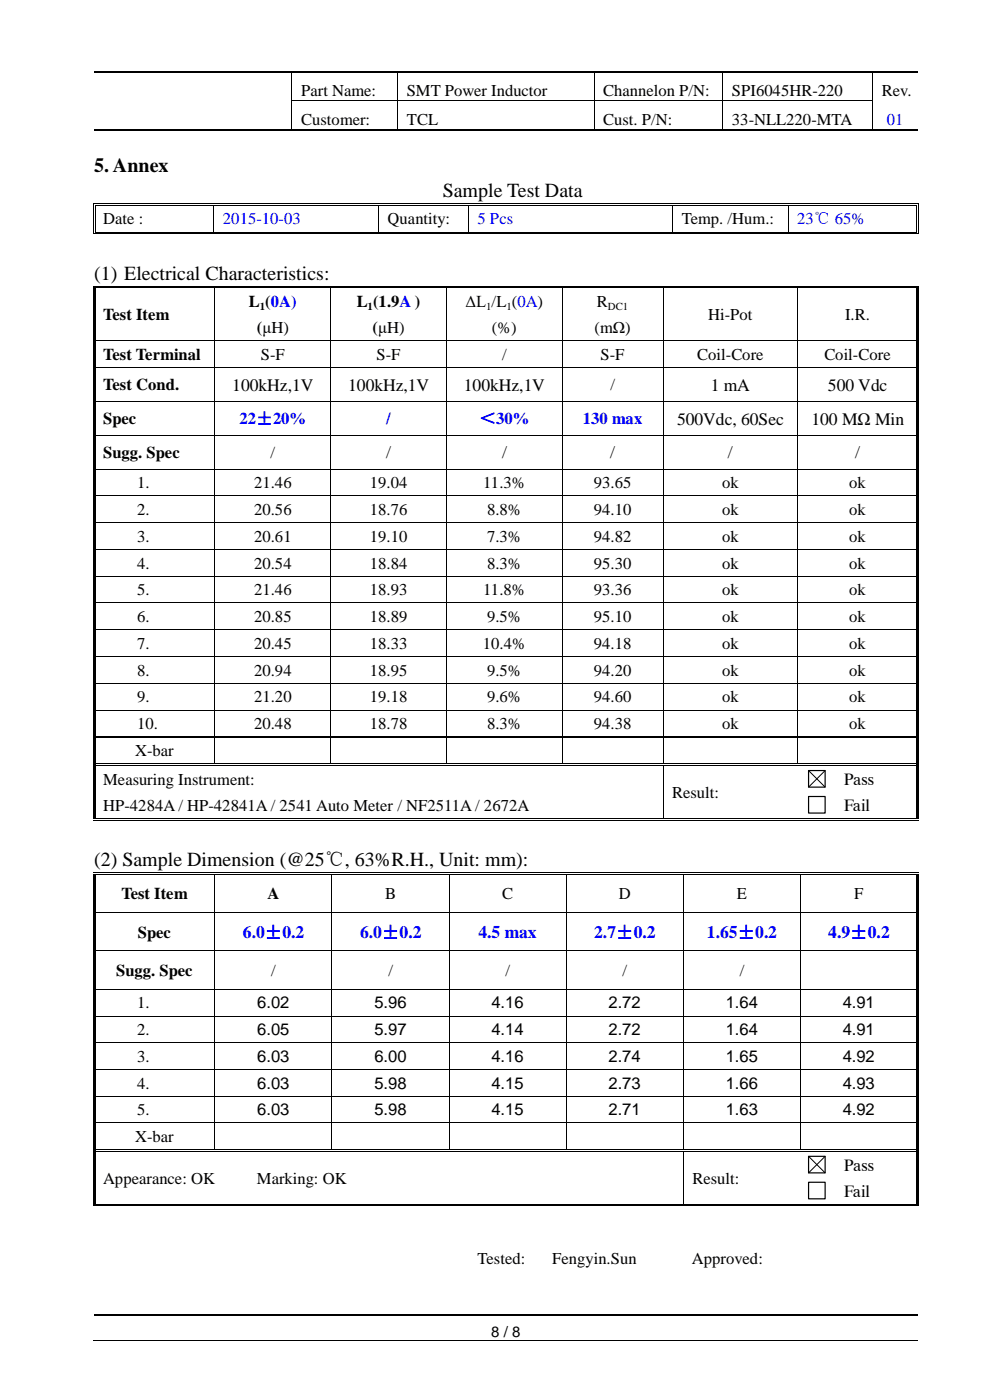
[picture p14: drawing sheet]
<svg xmlns="http://www.w3.org/2000/svg" width="210mm" height="297mm" viewBox="0 0 210 297" stroke-linecap="round" stroke-linejoin="round" font-family="sans-serif">
<defs><g id="words">
<g font-size="4.2">
<text x="20" y="36.4">5. Annex</text>
<text x="93.9" y="41.8">Sample Test Data</text>
<text x="20" y="59.4">(1) Electrical Characteristics:</text>
<text x="20" y="183.8">(2) Sample Dimension (@25℃, 63%R.H., Unit: mm):</text>
</g>
<g font-size="3.7">
<text x="49.3" y="82.9">100kHz,1V</text>
<text x="73.8" y="82.9">100kHz,1V</text>
<text x="98.4" y="82.9">100kHz,1V</text>
<text x="150.8" y="82.9">1 mA</text>
<text x="175.6" y="82.9">500 Vdc</text>
<text x="143.6" y="90.1">500Vdc, 60Sec</text>
<text x="172.1" y="90.1">100 MΩ Min</text>
<text x="81.9" y="97.2">/</text>
<text x="106.5" y="97.2">/</text>
<text x="129.4" y="97.2">/</text>
<text x="154.4" y="97.2">/</text>
<text x="181.4" y="97.2">/</text>
</g>
<g font-size="3.7" fill="#00f">
<text x="51.5" y="199">6.0±0.2</text>
<text x="76.4" y="199">6.0±0.2</text>
<text x="101.5" y="199">4.5 max</text>
<text x="126.1" y="199">2.7±0.2</text>
<text x="150" y="199">1.65±0.2</text>
<text x="175.7" y="199">4.9±0.2</text>
</g>
<g font-size="3.5">
<text x="63.9" y="20.4">Part Name:</text>
<text x="86.3" y="20.4">SMT Power Inductor</text>
<text x="128" y="20.4">Channelon P/N:</text>
<text x="155.3" y="20.4">SPI6045HR-220</text>
<text x="187.1" y="20.4">Rev.</text>
<text x="63.9" y="26.6">Customer:</text>
<text x="86.3" y="26.6">TCL</text>
<text x="128" y="26.6">Cust. P/N:</text>
<text x="155.3" y="26.6">33-NLL220-MTA</text>
<text x="21.9" y="47.6">Date :</text>
<text x="82.2" y="47.6">Quantity:</text>
<text x="144.6" y="47.6">Temp. /Hum.:</text>
<text x="52.8" y="65.2">L (0A)</text>
<text x="75.7" y="65.2">L (1.9A )</text>
<text x="98.7" y="65.2">ΔL /L (0A)</text>
<text x="126.6" y="65.2">R</text>
<text x="21.9" y="68">Test Item</text>
<text x="54.5" y="70.7">(μH)</text>
<text x="79.1" y="70.7">(μH)</text>
<text x="104.3" y="70.7">(%)</text>
<text x="126.1" y="70.7">(mΩ)</text>
<text x="150.2" y="67.9">Hi-Pot</text>
<text x="179.3" y="67.9">I.R.</text>
<text x="21.9" y="76.4">Test Terminal</text>
<text x="55.3" y="76.3">S-F</text>
<text x="79.9" y="76.3">S-F</text>
<text x="106.5" y="76.3">/</text>
<text x="127.4" y="76.3">S-F</text>
<text x="147.9" y="76.3">Coil-Core</text>
<text x="174.9" y="76.3">Coil-Core</text>
<text x="21.9" y="82.8">Test Cond.</text>
<text x="129.5" y="82.8">/</text>
<text x="21.9" y="90">Spec</text>
<text x="21.9" y="97.2">Sugg. Spec</text>
<text x="57.4" y="97.1">/</text>
<text x="29.1" y="103.6">1.</text>
<text x="53.9" y="103.6">21.46</text>
<text x="78.5" y="103.6">19.04</text>
<text x="102.5" y="103.6">11.3%</text>
<text x="126" y="103.6">93.65</text>
<text x="153.2" y="103.6">ok</text>
<text x="180.2" y="103.6">ok</text>
<text x="29.1" y="109.2">2.</text>
<text x="53.9" y="109.2">20.56</text>
<text x="78.5" y="109.2">18.76</text>
<text x="103.3" y="109.2">8.8%</text>
<text x="126" y="109.2">94.10</text>
<text x="153.2" y="109.2">ok</text>
<text x="180.2" y="109.2">ok</text>
<text x="29.1" y="115">3.</text>
<text x="53.9" y="115">20.61</text>
<text x="78.5" y="115">19.10</text>
<text x="103.3" y="115">7.3%</text>
<text x="126" y="115">94.82</text>
<text x="153.2" y="115">ok</text>
<text x="180.2" y="115">ok</text>
<text x="29.1" y="120.6">4.</text>
<text x="53.9" y="120.6">20.54</text>
<text x="78.5" y="120.6">18.84</text>
<text x="103.3" y="120.6">8.3%</text>
<text x="126" y="120.6">95.30</text>
<text x="153.2" y="120.6">ok</text>
<text x="180.2" y="120.6">ok</text>
<text x="29.1" y="126.3">5.</text>
<text x="29.1" y="132">6.</text>
<text x="53.9" y="126.3">21.46</text>
<text x="53.9" y="132">20.85</text>
<text x="78.5" y="126.3">18.93</text>
<text x="78.5" y="132">18.89</text>
<text x="102.5" y="126.3">11.8%</text>
<text x="103.3" y="132">9.5%</text>
<text x="126" y="126.3">93.36</text>
<text x="126" y="132">95.10</text>
<text x="153.2" y="126.3">ok</text>
<text x="153.2" y="132">ok</text>
<text x="180.2" y="126.3">ok</text>
<text x="180.2" y="132">ok</text>
<text x="29.1" y="137.6">7.</text>
<text x="53.9" y="137.6">20.45</text>
<text x="78.5" y="137.6">18.33</text>
<text x="102.4" y="137.6">10.4%</text>
<text x="126" y="137.6">94.18</text>
<text x="153.2" y="137.6">ok</text>
<text x="180.2" y="137.6">ok</text>
<text x="29.1" y="143.3">8.</text>
<text x="53.9" y="143.3">20.94</text>
<text x="78.5" y="143.3">18.95</text>
<text x="103.3" y="143.3">9.5%</text>
<text x="126" y="143.3">94.20</text>
<text x="153.2" y="143.3">ok</text>
<text x="180.2" y="143.3">ok</text>
<text x="29.1" y="149">9.</text>
<text x="53.9" y="149">21.20</text>
<text x="78.5" y="149">19.18</text>
<text x="103.3" y="149">9.6%</text>
<text x="126" y="149">94.60</text>
<text x="153.2" y="149">ok</text>
<text x="180.2" y="149">ok</text>
<text x="29.1" y="154.7">10.</text>
<text x="53.9" y="154.7">20.48</text>
<text x="78.5" y="154.7">18.78</text>
<text x="103.3" y="154.7">8.3%</text>
<text x="126" y="154.7">94.38</text>
<text x="153.2" y="154.7">ok</text>
<text x="180.2" y="154.7">ok</text>
<text x="28.7" y="160.5">X-bar</text>
<text x="21.9" y="166.5">Measuring Instrument:</text>
<text x="179" y="166.5">Pass</text>
<text x="21.9" y="172">HP-4284A / HP-42841A / 2541 Auto Meter / NF2511A / 2672A</text>
<text x="142.6" y="169.3">Result:</text>
<text x="179" y="172">Fail</text>
<text x="25.7" y="190.8">Test Item</text>
<text x="56.7" y="190.8">A</text>
<text x="81.7" y="190.8">B</text>
<text x="106.5" y="190.8">C</text>
<text x="131.3" y="190.8">D</text>
<text x="156.3" y="190.8">E</text>
<text x="181.2" y="190.8">F</text>
<text x="29.3" y="198.9">Spec</text>
<text x="24.6" y="207.1">Sugg. Spec</text>
<text x="57.5" y="207">/</text>
<text x="82.4" y="207">/</text>
<text x="107.2" y="207">/</text>
<text x="132.1" y="207">/</text>
<text x="156.9" y="207">/</text>
<text x="29.1" y="213.9">1.</text>
<text x="54.6" y="213.9">6.02</text>
<text x="79.4" y="213.9">5.96</text>
<text x="104.2" y="213.9">4.16</text>
<text x="129.1" y="213.9">2.72</text>
<text x="154" y="213.9">1.64</text>
<text x="178.8" y="213.9">4.91</text>
<text x="29.1" y="219.6">2.</text>
<text x="54.6" y="219.6">6.05</text>
<text x="79.4" y="219.6">5.97</text>
<text x="104.2" y="219.6">4.14</text>
<text x="129.1" y="219.6">2.72</text>
<text x="154" y="219.6">1.64</text>
<text x="178.8" y="219.6">4.91</text>
<text x="29.1" y="225.3">3.</text>
<text x="54.6" y="225.3">6.03</text>
<text x="79.4" y="225.3">6.00</text>
<text x="104.2" y="225.3">4.16</text>
<text x="129.1" y="225.3">2.74</text>
<text x="154" y="225.3">1.65</text>
<text x="178.8" y="225.3">4.92</text>
<text x="29.1" y="231">4.</text>
<text x="54.6" y="231">6.03</text>
<text x="79.4" y="231">5.98</text>
<text x="104.2" y="231">4.15</text>
<text x="129.1" y="231">2.73</text>
<text x="154" y="231">1.66</text>
<text x="178.8" y="231">4.93</text>
<text x="29.1" y="236.6">5.</text>
<text x="54.6" y="236.6">6.03</text>
<text x="79.4" y="236.6">5.98</text>
<text x="104.2" y="236.6">4.15</text>
<text x="129.1" y="236.6">2.71</text>
<text x="154" y="236.6">1.63</text>
<text x="178.8" y="236.6">4.92</text>
<text x="28.7" y="242.3">X-bar</text>
<text x="21.9" y="251.1">Appearance: OK</text>
<text x="54.5" y="251.1">Marking: OK</text>
<text x="146.9" y="251.1">Result:</text>
<text x="179" y="248.4">Pass</text>
<text x="179" y="253.9">Fail</text>
<text x="101.3" y="268.1">Tested:</text>
<text x="117.2" y="268.1">Fengyin.Sun</text>
<text x="146.8" y="268.1">Approved:</text>
</g>
<g font-size="3.5" fill="#00f">
<text x="188.1" y="26.6">01</text>
<text x="47.3" y="47.6">2015-10-03</text>
<text x="101.3" y="47.6">5 Pcs</text>
<text x="169.1" y="47.6">23℃ 65%</text>
<text x="50.8" y="90">22±20%</text>
<text x="101.7" y="90">＜30%</text>
<text x="81.9" y="90">/</text>
<text x="123.6" y="90">130 max</text>
</g>
<text font-size="3.2" x="104.2" y="283.5">8 / 8</text>
<g font-size="2.3">
<text x="55.1" y="65.8">1</text>
<text x="78" y="65.8">1</text>
<text x="103.1" y="65.7">1</text>
<text x="107.4" y="65.7">1</text>
<text x="129" y="65.7">DC1</text>
</g>
</g></defs>
<g fill="none" stroke="#000" stroke-width=".34">
<path d="M20 15.2h41.9M62.2 15.2h22.1M84.6 15.2h41.4M126.3 15.2h27M153.6 15.2h31.5M185.4 15.2h9.3M20 27.6h41.9M62.2 27.6h22.1M84.6 27.6h41.4M126.3 27.6h27M153.6 27.6h31.5M185.4 27.6h9.3"/>
<path d="M20 279h174.7"/>
</g>
<g fill="#000">
<path d="M61.9 15h.3v.4h-.3z" fill-rule="evenodd"/>
<path d="M84.3 15h.3v.4h-.3z" fill-rule="evenodd"/>
<path d="M126 15h.3v.4h-.3z" fill-rule="evenodd"/>
<path d="M153.3 15h.3v.4h-.3z" fill-rule="evenodd"/>
<path d="M185.1 15h.3v.4h-.3z" fill-rule="evenodd"/>
<path d="M61.9 21.3h.1v.2h-.1z" fill-rule="evenodd"/>
<path d="M61.9 27.5h.3v.3h-.3z" fill-rule="evenodd"/>
<path d="M84.3 21.3h.2v.2h-.2z" fill-rule="evenodd"/>
<path d="M84.3 27.5h.3v.3h-.3z" fill-rule="evenodd"/>
<path d="M126 21.3h.1v.2h-.1z" fill-rule="evenodd"/>
<path d="M126 27.5h.3v.3h-.3z" fill-rule="evenodd"/>
<path d="M153.3 21.3h.2v.2h-.2z" fill-rule="evenodd"/>
<path d="M153.3 27.5h.3v.3h-.3z" fill-rule="evenodd"/>
<path d="M185.1 21.3h.1v.2h-.1z" fill-rule="evenodd"/>
<path d="M185.1 27.5h.3v.3h-.3z" fill-rule="evenodd"/>
<path d="M19.7 43.1h.2v.6h-.2z" fill-rule="evenodd"/>
<path d="M19.7 43.1h.5v.2h-.5z" fill-rule="evenodd"/>
<path d="M19.7 49.2h.2v.5h-.2z" fill-rule="evenodd"/>
<path d="M19.7 49.5h.5v.2h-.5z" fill-rule="evenodd"/>
<path d="M20.1 43.4h.1v.3h-.1z" fill-rule="evenodd"/>
<path d="M20.1 43.4h.1v.2h-.1z" fill-rule="evenodd"/>
<path d="M20.1 49.2h.1v.1h-.1z" fill-rule="evenodd"/>
<path d="M20.1 49.2h.1v.1h-.1z" fill-rule="evenodd"/>
<path d="M45.3 43.6l.2 .1z" fill-rule="evenodd"/>
<path d="M45.3 43.1h.5v.2h-.5z" fill-rule="evenodd"/>
<path d="M45.3 43.4h.5v.2h-.5z" fill-rule="evenodd"/>
<path d="M45.3 49.2h.5v.1h-.5z" fill-rule="evenodd"/>
<path d="M45.3 49.5h.5v.2h-.5z" fill-rule="evenodd"/>
<path d="M80.2 43.6l.2 .1z" fill-rule="evenodd"/>
<path d="M80.2 43.1h.5v.2h-.5z" fill-rule="evenodd"/>
<path d="M80.2 43.4h.5v.2h-.5z" fill-rule="evenodd"/>
<path d="M80.2 49.2h.5v.1h-.5z" fill-rule="evenodd"/>
<path d="M80.2 49.5h.5v.2h-.5z" fill-rule="evenodd"/>
<path d="M99.3 43.6l.2 .1z" fill-rule="evenodd"/>
<path d="M99.3 43.1h.5v.2h-.5z" fill-rule="evenodd"/>
<path d="M99.3 43.4h.5v.2h-.5z" fill-rule="evenodd"/>
<path d="M99.3 49.2h.5v.1h-.5z" fill-rule="evenodd"/>
<path d="M99.3 49.5h.5v.2h-.5z" fill-rule="evenodd"/>
<path d="M142.6 43.6l.2 .1z" fill-rule="evenodd"/>
<path d="M142.6 43.1h.6v.2h-.6z" fill-rule="evenodd"/>
<path d="M142.6 43.4h.6v.2h-.6z" fill-rule="evenodd"/>
<path d="M142.6 49.2h.6v.1h-.6z" fill-rule="evenodd"/>
<path d="M142.6 49.5h.6v.2h-.6z" fill-rule="evenodd"/>
<path d="M167.1 43.6l.2 .1z" fill-rule="evenodd"/>
<path d="M167.1 43.1h.5v.2h-.5z" fill-rule="evenodd"/>
<path d="M167.1 43.4h.5v.2h-.5z" fill-rule="evenodd"/>
<path d="M167.1 49.2h.5v.1h-.5z" fill-rule="evenodd"/>
<path d="M167.1 49.5h.5v.2h-.5z" fill-rule="evenodd"/>
<path d="M194.4 43.1h.5v.2h-.5z" fill-rule="evenodd"/>
<path d="M194.4 43.4h.2v.3h-.2z" fill-rule="evenodd"/>
<path d="M194.4 43.4h.2v.2h-.2z" fill-rule="evenodd"/>
<path d="M194.4 49.5h.5v.2h-.5z" fill-rule="evenodd"/>
<path d="M194.4 49.2h.2v.1h-.2z" fill-rule="evenodd"/>
<path d="M194.4 49.2h.2v.1h-.2z" fill-rule="evenodd"/>
<path d="M194.7 43.1h.2v.6h-.2z" fill-rule="evenodd"/>
<path d="M194.7 49.2h.2v.5h-.2z" fill-rule="evenodd"/>
<path d="M19.7 61.2h.5z" fill-rule="evenodd"/>
<path d="M19.7 60.7h.5v.1h-.5z" fill-rule="evenodd"/>
<path d="M19.7 61h.5v.2h-.5z" fill-rule="evenodd"/>
<path d="M19.7 61.2h.5v11h-.5z" fill-rule="evenodd"/>
<path d="M19.7 72.2h.5v.2h-.5z" fill-rule="evenodd"/>
<path d="M19.7 72.4h.5v5.5h-.5z" fill-rule="evenodd"/>
<path d="M19.7 77.9h.5v.1h-.5z" fill-rule="evenodd"/>
<path d="M45.5 61.2h.2z" fill-rule="evenodd"/>
<path d="M45.5 60.7h.5v.1h-.5z" fill-rule="evenodd"/>
<path d="M45.5 61h.5v.2h-.5z" fill-rule="evenodd"/>
<path d="M45.5 72.2h.2v.2h-.2z" fill-rule="evenodd"/>
<path d="M45.5 77.9h.2v.1h-.2z" fill-rule="evenodd"/>
<path d="M70.1 61.2h.1z" fill-rule="evenodd"/>
<path d="M70.1 60.7h.5v.1h-.5z" fill-rule="evenodd"/>
<path d="M70.1 61h.5v.2h-.5z" fill-rule="evenodd"/>
<path d="M70.1 72.2h.1v.2h-.1z" fill-rule="evenodd"/>
<path d="M70.1 77.9h.1v.1h-.1z" fill-rule="evenodd"/>
<path d="M94.6 61.2h.2z" fill-rule="evenodd"/>
<path d="M94.6 60.7h.5v.1h-.5z" fill-rule="evenodd"/>
<path d="M94.6 61h.5v.2h-.5z" fill-rule="evenodd"/>
<path d="M94.6 72.2h.2v.2h-.2z" fill-rule="evenodd"/>
<path d="M94.6 77.9h.2v.1h-.2z" fill-rule="evenodd"/>
<path d="M119.2 61.2h.2z" fill-rule="evenodd"/>
<path d="M119.2 60.7h.5v.1h-.5z" fill-rule="evenodd"/>
<path d="M119.2 61h.5v.2h-.5z" fill-rule="evenodd"/>
<path d="M119.2 72.2h.2v.2h-.2z" fill-rule="evenodd"/>
<path d="M119.2 77.9h.2v.1h-.2z" fill-rule="evenodd"/>
<path d="M140.6 61.2h.1z" fill-rule="evenodd"/>
<path d="M140.6 60.7h.5v.1h-.5z" fill-rule="evenodd"/>
<path d="M140.6 61h.5v.2h-.5z" fill-rule="evenodd"/>
<path d="M140.6 72.2h.1v.2h-.1z" fill-rule="evenodd"/>
<path d="M140.6 77.9h.1v.1h-.1z" fill-rule="evenodd"/>
<path d="M169.2 61.2h.1z" fill-rule="evenodd"/>
<path d="M169.2 60.7h.5v.1h-.5z" fill-rule="evenodd"/>
<path d="M169.2 61h.5v.2h-.5z" fill-rule="evenodd"/>
<path d="M169.2 72.2h.1v.2h-.1z" fill-rule="evenodd"/>
<path d="M169.2 77.9h.1v.1h-.1z" fill-rule="evenodd"/>
<path d="M194.4 61.2h.5z" fill-rule="evenodd"/>
<path d="M194.4 60.7h.5v.1h-.5z" fill-rule="evenodd"/>
<path d="M194.4 61h.5v.2h-.5z" fill-rule="evenodd"/>
<path d="M194.4 61.2h.5v11h-.5z" fill-rule="evenodd"/>
<path d="M194.4 72.2h.5v.2h-.5z" fill-rule="evenodd"/>
<path d="M194.4 72.4h.5v5.5h-.5z" fill-rule="evenodd"/>
<path d="M194.4 77.9h.5v.1h-.5z" fill-rule="evenodd"/>
<path d="M19.7 78h.5v7.1h-.5z" fill-rule="evenodd"/>
<path d="M19.7 85.1h.5v.1h-.5z" fill-rule="evenodd"/>
<path d="M19.7 85.2h.5v7.1h-.5z" fill-rule="evenodd"/>
<path d="M19.7 92.3h.5v.1h-.5z" fill-rule="evenodd"/>
<path d="M19.7 92.4h.5v7h-.5z" fill-rule="evenodd"/>
<path d="M19.7 99.4h.5v.2h-.5z" fill-rule="evenodd"/>
<path d="M45.5 85.1h.2v.1h-.2z" fill-rule="evenodd"/>
<path d="M45.5 92.3h.2v.1h-.2z" fill-rule="evenodd"/>
<path d="M45.5 99.4h.2v.2h-.2z" fill-rule="evenodd"/>
<path d="M70.1 85.1h.1v.1h-.1z" fill-rule="evenodd"/>
<path d="M70.1 92.3h.1v.1h-.1z" fill-rule="evenodd"/>
<path d="M70.1 99.4h.1v.2h-.1z" fill-rule="evenodd"/>
<path d="M94.6 85.1h.2v.1h-.2z" fill-rule="evenodd"/>
<path d="M94.6 92.3h.2v.1h-.2z" fill-rule="evenodd"/>
<path d="M94.6 99.4h.2v.2h-.2z" fill-rule="evenodd"/>
<path d="M119.2 85.1h.2v.1h-.2z" fill-rule="evenodd"/>
<path d="M119.2 92.3h.2v.1h-.2z" fill-rule="evenodd"/>
<path d="M119.2 99.4h.2v.2h-.2z" fill-rule="evenodd"/>
<path d="M140.6 85.1h.1v.1h-.1z" fill-rule="evenodd"/>
<path d="M140.6 92.3h.1v.1h-.1z" fill-rule="evenodd"/>
<path d="M140.6 99.4h.1v.2h-.1z" fill-rule="evenodd"/>
<path d="M169.2 85.1h.1v.1h-.1z" fill-rule="evenodd"/>
<path d="M169.2 92.3h.1v.1h-.1z" fill-rule="evenodd"/>
<path d="M169.2 99.4h.1v.2h-.1z" fill-rule="evenodd"/>
<path d="M194.4 78h.5v7.1h-.5z" fill-rule="evenodd"/>
<path d="M194.4 85.1h.5v.1h-.5z" fill-rule="evenodd"/>
<path d="M194.4 85.2h.5v7.1h-.5z" fill-rule="evenodd"/>
<path d="M194.4 92.3h.5v.1h-.5z" fill-rule="evenodd"/>
<path d="M194.4 92.4h.5v7h-.5z" fill-rule="evenodd"/>
<path d="M194.4 99.4h.5v.2h-.5z" fill-rule="evenodd"/>
<path d="M19.7 99.6h.5v5.5h-.5z" fill-rule="evenodd"/>
<path d="M19.7 105.1h.5v.2h-.5z" fill-rule="evenodd"/>
<path d="M19.7 105.3h.5v5.5h-.5z" fill-rule="evenodd"/>
<path d="M19.7 110.8h.5v.1h-.5z" fill-rule="evenodd"/>
<path d="M19.7 110.9h.5v5.6h-.5z" fill-rule="evenodd"/>
<path d="M19.7 116.5h.5v.1h-.5z" fill-rule="evenodd"/>
<path d="M45.5 105.1h.2v.2h-.2z" fill-rule="evenodd"/>
<path d="M45.5 110.8h.2v.1h-.2z" fill-rule="evenodd"/>
<path d="M45.5 116.5h.2v.1h-.2z" fill-rule="evenodd"/>
<path d="M70.1 105.1h.1v.2h-.1z" fill-rule="evenodd"/>
<path d="M70.1 110.8h.1v.1h-.1z" fill-rule="evenodd"/>
<path d="M70.1 116.5h.1v.1h-.1z" fill-rule="evenodd"/>
<path d="M94.6 105.1h.2v.2h-.2z" fill-rule="evenodd"/>
<path d="M94.6 110.8h.2v.1h-.2z" fill-rule="evenodd"/>
<path d="M94.6 116.5h.2v.1h-.2z" fill-rule="evenodd"/>
<path d="M119.2 105.1h.2v.2h-.2z" fill-rule="evenodd"/>
<path d="M119.2 110.8h.2v.1h-.2z" fill-rule="evenodd"/>
<path d="M119.2 116.5h.2v.1h-.2z" fill-rule="evenodd"/>
<path d="M140.6 105.1h.1v.2h-.1z" fill-rule="evenodd"/>
<path d="M140.6 110.8h.1v.1h-.1z" fill-rule="evenodd"/>
<path d="M140.6 116.5h.1v.1h-.1z" fill-rule="evenodd"/>
<path d="M169.2 105.1h.1v.2h-.1z" fill-rule="evenodd"/>
<path d="M169.2 110.8h.1v.1h-.1z" fill-rule="evenodd"/>
<path d="M169.2 116.5h.1v.1h-.1z" fill-rule="evenodd"/>
<path d="M194.4 99.6h.5v5.5h-.5z" fill-rule="evenodd"/>
<path d="M194.4 105.1h.5v.2h-.5z" fill-rule="evenodd"/>
<path d="M194.4 105.3h.5v5.5h-.5z" fill-rule="evenodd"/>
<path d="M194.4 110.8h.5v.1h-.5z" fill-rule="evenodd"/>
<path d="M194.4 110.9h.5v5.6h-.5z" fill-rule="evenodd"/>
<path d="M194.4 116.5h.5v.1h-.5z" fill-rule="evenodd"/>
<path d="M19.7 116.6h.5v5.5h-.5z" fill-rule="evenodd"/>
<path d="M19.7 122.1h.5v.2h-.5z" fill-rule="evenodd"/>
<path d="M19.7 122.3h.5v5.5h-.5z" fill-rule="evenodd"/>
<path d="M19.7 127.8h.5v.2h-.5z" fill-rule="evenodd"/>
<path d="M19.7 128h.5v5.5h-.5z" fill-rule="evenodd"/>
<path d="M19.7 133.5h.5v.2h-.5z" fill-rule="evenodd"/>
<path d="M19.7 133.7h.5v5.5h-.5z" fill-rule="evenodd"/>
<path d="M19.7 139.2h.5v.1h-.5z" fill-rule="evenodd"/>
<path d="M45.5 122.1h.2v.2h-.2z" fill-rule="evenodd"/>
<path d="M45.5 127.8h.2v.2h-.2z" fill-rule="evenodd"/>
<path d="M45.5 133.5h.2v.2h-.2z" fill-rule="evenodd"/>
<path d="M45.5 139.2h.2v.1h-.2z" fill-rule="evenodd"/>
<path d="M70.1 122.1h.1v.2h-.1z" fill-rule="evenodd"/>
<path d="M70.1 127.8h.1v.2h-.1z" fill-rule="evenodd"/>
<path d="M70.1 133.5h.1v.2h-.1z" fill-rule="evenodd"/>
<path d="M70.1 139.2h.1v.1h-.1z" fill-rule="evenodd"/>
<path d="M94.6 122.1h.2v.2h-.2z" fill-rule="evenodd"/>
<path d="M94.6 127.8h.2v.2h-.2z" fill-rule="evenodd"/>
<path d="M94.6 133.5h.2v.2h-.2z" fill-rule="evenodd"/>
<path d="M94.6 139.2h.2v.1h-.2z" fill-rule="evenodd"/>
<path d="M119.2 122.1h.2v.2h-.2z" fill-rule="evenodd"/>
<path d="M119.2 127.8h.2v.2h-.2z" fill-rule="evenodd"/>
<path d="M119.2 133.5h.2v.2h-.2z" fill-rule="evenodd"/>
<path d="M119.2 139.2h.2v.1h-.2z" fill-rule="evenodd"/>
<path d="M140.6 122.1h.1v.2h-.1z" fill-rule="evenodd"/>
<path d="M140.6 127.8h.1v.2h-.1z" fill-rule="evenodd"/>
<path d="M140.6 133.5h.1v.2h-.1z" fill-rule="evenodd"/>
<path d="M140.6 139.2h.1v.1h-.1z" fill-rule="evenodd"/>
<path d="M169.2 122.1h.1v.2h-.1z" fill-rule="evenodd"/>
<path d="M169.2 127.8h.1v.2h-.1z" fill-rule="evenodd"/>
<path d="M169.2 133.5h.1v.2h-.1z" fill-rule="evenodd"/>
<path d="M169.2 139.2h.1v.1h-.1z" fill-rule="evenodd"/>
<path d="M194.4 116.6h.5v5.5h-.5z" fill-rule="evenodd"/>
<path d="M194.4 122.1h.5v.2h-.5z" fill-rule="evenodd"/>
<path d="M194.4 122.3h.5v5.5h-.5z" fill-rule="evenodd"/>
<path d="M194.4 127.8h.5v.2h-.5z" fill-rule="evenodd"/>
<path d="M194.4 128h.5v5.5h-.5z" fill-rule="evenodd"/>
<path d="M194.4 133.5h.5v.2h-.5z" fill-rule="evenodd"/>
<path d="M194.4 133.7h.5v5.5h-.5z" fill-rule="evenodd"/>
<path d="M194.4 139.2h.5v.1h-.5z" fill-rule="evenodd"/>
<path d="M19.7 139.3h.5v5.5h-.5z" fill-rule="evenodd"/>
<path d="M19.7 144.8h.5v.2h-.5z" fill-rule="evenodd"/>
<path d="M19.7 145h.5v5.6h-.5z" fill-rule="evenodd"/>
<path d="M19.7 150.6h.5v.1h-.5z" fill-rule="evenodd"/>
<path d="M19.7 150.7h.5v5.5h-.5z" fill-rule="evenodd"/>
<path d="M19.7 156.2h.5v.3h-.5z" fill-rule="evenodd"/>
<path d="M45.5 144.8h.2v.2h-.2z" fill-rule="evenodd"/>
<path d="M45.5 150.6h.2v.1h-.2z" fill-rule="evenodd"/>
<path d="M45.5 156.2h.3v.3h-.3z" fill-rule="evenodd"/>
<path d="M70.1 144.8h.1v.2h-.1z" fill-rule="evenodd"/>
<path d="M70.1 150.6h.1v.1h-.1z" fill-rule="evenodd"/>
<path d="M70.1 156.2h.2v.3h-.2z" fill-rule="evenodd"/>
<path d="M94.6 144.8h.2v.2h-.2z" fill-rule="evenodd"/>
<path d="M94.6 150.6h.2v.1h-.2z" fill-rule="evenodd"/>
<path d="M94.6 156.2h.3v.3h-.3z" fill-rule="evenodd"/>
<path d="M119.2 144.8h.2v.2h-.2z" fill-rule="evenodd"/>
<path d="M119.2 150.6h.2v.1h-.2z" fill-rule="evenodd"/>
<path d="M119.2 156.2h.2v.3h-.2z" fill-rule="evenodd"/>
<path d="M140.6 144.8h.1v.2h-.1z" fill-rule="evenodd"/>
<path d="M140.6 150.6h.1v.1h-.1z" fill-rule="evenodd"/>
<path d="M140.6 156.2h.2v.3h-.2z" fill-rule="evenodd"/>
<path d="M169.2 144.8h.1v.2h-.1z" fill-rule="evenodd"/>
<path d="M169.2 150.6h.1v.1h-.1z" fill-rule="evenodd"/>
<path d="M169.2 156.2h.2v.3h-.2z" fill-rule="evenodd"/>
<path d="M194.4 139.3h.5v5.5h-.5z" fill-rule="evenodd"/>
<path d="M194.4 144.8h.5v.2h-.5z" fill-rule="evenodd"/>
<path d="M194.4 145h.5v5.6h-.5z" fill-rule="evenodd"/>
<path d="M194.4 150.6h.5v.1h-.5z" fill-rule="evenodd"/>
<path d="M194.4 150.7h.5v5.5h-.5z" fill-rule="evenodd"/>
<path d="M194.4 156.2h.5v.3h-.5z" fill-rule="evenodd"/>
<path d="M19.7 156.5h.5v5.5h-.5z" fill-rule="evenodd"/>
<path d="M19.7 162h.5v.5h-.5z" fill-rule="evenodd"/>
<path d="M19.7 162.5h.5v11h-.5z" fill-rule="evenodd"/>
<path d="M45.5 162h.5v.2h-.5z" fill-rule="evenodd"/>
<path d="M45.5 162.3h.5v.2h-.5z" fill-rule="evenodd"/>
<path d="M70.1 162h.5v.2h-.5z" fill-rule="evenodd"/>
<path d="M70.1 162.3h.5v.2h-.5z" fill-rule="evenodd"/>
<path d="M94.6 162h.5v.2h-.5z" fill-rule="evenodd"/>
<path d="M94.6 162.3h.5v.2h-.5z" fill-rule="evenodd"/>
<path d="M119.2 162h.5v.2h-.5z" fill-rule="evenodd"/>
<path d="M119.2 162.3h.5v.2h-.5z" fill-rule="evenodd"/>
<path d="M140.6 162.5h.1z" fill-rule="evenodd"/>
<path d="M140.6 162h.5v.2h-.5z" fill-rule="evenodd"/>
<path d="M140.6 162.3h.5v.2h-.5z" fill-rule="evenodd"/>
<path d="M140.6 173.5h.5v.2h-.5z" fill-rule="evenodd"/>
<path d="M140.6 173.9h.5v.2h-.5z" fill-rule="evenodd"/>
<path d="M169 173.5h.5v.2h-.5z" fill-rule="evenodd"/>
<path d="M169 173.9h.5v.2h-.5z" fill-rule="evenodd"/>
<path d="M169.2 162h.5v.2h-.5z" fill-rule="evenodd"/>
<path d="M169.2 162.3h.5v.2h-.5z" fill-rule="evenodd"/>
<path d="M169.3 162h.5v.2h-.5z" fill-rule="evenodd"/>
<path d="M169.3 162.3h.5v.2h-.5z" fill-rule="evenodd"/>
<path d="M194.4 156.5h.5v5.5h-.5z" fill-rule="evenodd"/>
<path d="M194.4 162h.5v.5h-.5z" fill-rule="evenodd"/>
<path d="M194.4 162.5h.5v11h-.5z" fill-rule="evenodd"/>
<path d="M194.4 173.5h.5v.2h-.5z" fill-rule="evenodd"/>
<path d="M194.4 173.9h.5v.2h-.5z" fill-rule="evenodd"/>
<path d="M19.7 185.6h.5z" fill-rule="evenodd"/>
<path d="M19.7 185.1h.5v.1h-.5z" fill-rule="evenodd"/>
<path d="M19.7 185.4h.5v.2h-.5z" fill-rule="evenodd"/>
<path d="M19.7 185.6h.5v7.9h-.5z" fill-rule="evenodd"/>
<path d="M19.7 193.5h.5v.2h-.5z" fill-rule="evenodd"/>
<path d="M45.5 185.6h.2z" fill-rule="evenodd"/>
<path d="M45.5 185.1h.5v.1h-.5z" fill-rule="evenodd"/>
<path d="M45.5 185.4h.5v.2h-.5z" fill-rule="evenodd"/>
<path d="M45.5 193.5h.2v.2h-.2z" fill-rule="evenodd"/>
<path d="M70.3 185.6h.2z" fill-rule="evenodd"/>
<path d="M70.3 185.1h.5v.1h-.5z" fill-rule="evenodd"/>
<path d="M70.3 185.4h.5v.2h-.5z" fill-rule="evenodd"/>
<path d="M70.3 193.5h.2v.2h-.2z" fill-rule="evenodd"/>
<path d="M95.2 185.6h.2z" fill-rule="evenodd"/>
<path d="M95.2 185.1h.5v.1h-.5z" fill-rule="evenodd"/>
<path d="M95.2 185.4h.5v.2h-.5z" fill-rule="evenodd"/>
<path d="M95.2 193.5h.2v.2h-.2z" fill-rule="evenodd"/>
<path d="M120 185.6h.2z" fill-rule="evenodd"/>
<path d="M120 185.1h.5v.1h-.5z" fill-rule="evenodd"/>
<path d="M120 185.4h.5v.2h-.5z" fill-rule="evenodd"/>
<path d="M120 193.5h.2v.2h-.2z" fill-rule="evenodd"/>
<path d="M144.8 185.6h.2z" fill-rule="evenodd"/>
<path d="M144.8 185.1h.6v.1h-.6z" fill-rule="evenodd"/>
<path d="M144.8 185.4h.6v.2h-.6z" fill-rule="evenodd"/>
<path d="M144.8 193.5h.2v.2h-.2z" fill-rule="evenodd"/>
<path d="M169.7 185.6h.2z" fill-rule="evenodd"/>
<path d="M169.7 185.1h.5v.1h-.5z" fill-rule="evenodd"/>
<path d="M169.7 185.4h.5v.2h-.5z" fill-rule="evenodd"/>
<path d="M169.7 193.5h.2v.2h-.2z" fill-rule="evenodd"/>
<path d="M194.4 185.6h.5z" fill-rule="evenodd"/>
<path d="M194.4 185.1h.5v.1h-.5z" fill-rule="evenodd"/>
<path d="M194.4 185.4h.5v.2h-.5z" fill-rule="evenodd"/>
<path d="M194.4 185.6h.5v7.9h-.5z" fill-rule="evenodd"/>
<path d="M194.4 193.5h.5v.2h-.5z" fill-rule="evenodd"/>
<path d="M19.7 193.7h.5v8h-.5z" fill-rule="evenodd"/>
<path d="M19.7 201.7h.5v.1h-.5z" fill-rule="evenodd"/>
<path d="M19.7 201.8h.5v7.9h-.5z" fill-rule="evenodd"/>
<path d="M19.7 209.7h.5v.2h-.5z" fill-rule="evenodd"/>
<path d="M19.7 209.9h.5v5.6h-.5z" fill-rule="evenodd"/>
<path d="M19.7 215.5h.5v.1h-.5z" fill-rule="evenodd"/>
<path d="M45.5 201.7h.2v.1h-.2z" fill-rule="evenodd"/>
<path d="M45.5 209.7h.2v.2h-.2z" fill-rule="evenodd"/>
<path d="M45.5 215.5h.2v.1h-.2z" fill-rule="evenodd"/>
<path d="M70.3 201.7h.2v.1h-.2z" fill-rule="evenodd"/>
<path d="M70.3 209.7h.2v.2h-.2z" fill-rule="evenodd"/>
<path d="M70.3 215.5h.2v.1h-.2z" fill-rule="evenodd"/>
<path d="M95.2 201.7h.2v.1h-.2z" fill-rule="evenodd"/>
<path d="M95.2 209.7h.2v.2h-.2z" fill-rule="evenodd"/>
<path d="M95.2 215.5h.2v.1h-.2z" fill-rule="evenodd"/>
<path d="M120 201.7h.2v.1h-.2z" fill-rule="evenodd"/>
<path d="M120 209.7h.2v.2h-.2z" fill-rule="evenodd"/>
<path d="M120 215.5h.2v.1h-.2z" fill-rule="evenodd"/>
<path d="M144.8 201.7h.2v.1h-.2z" fill-rule="evenodd"/>
<path d="M144.8 209.7h.2v.2h-.2z" fill-rule="evenodd"/>
<path d="M144.8 215.5h.2v.1h-.2z" fill-rule="evenodd"/>
<path d="M169.7 201.7h.2v.1h-.2z" fill-rule="evenodd"/>
<path d="M169.7 209.7h.2v.2h-.2z" fill-rule="evenodd"/>
<path d="M169.7 215.5h.2v.1h-.2z" fill-rule="evenodd"/>
<path d="M194.4 193.7h.5v8h-.5z" fill-rule="evenodd"/>
<path d="M194.4 201.7h.5v.1h-.5z" fill-rule="evenodd"/>
<path d="M194.4 201.8h.5v7.9h-.5z" fill-rule="evenodd"/>
<path d="M194.4 209.7h.5v.2h-.5z" fill-rule="evenodd"/>
<path d="M194.4 209.9h.5v5.6h-.5z" fill-rule="evenodd"/>
<path d="M194.4 215.5h.5v.1h-.5z" fill-rule="evenodd"/>
<path d="M19.7 215.6h.5v5.5h-.5z" fill-rule="evenodd"/>
<path d="M19.7 221.1h.5v.2h-.5z" fill-rule="evenodd"/>
<path d="M19.7 221.3h.5v5.5h-.5z" fill-rule="evenodd"/>
<path d="M19.7 226.8h.5v.2h-.5z" fill-rule="evenodd"/>
<path d="M19.7 227h.5v5.5h-.5z" fill-rule="evenodd"/>
<path d="M19.7 232.5h.5v.2h-.5z" fill-rule="evenodd"/>
<path d="M19.7 232.7h.5v5.5h-.5z" fill-rule="evenodd"/>
<path d="M19.7 238.2h.5v.1h-.5z" fill-rule="evenodd"/>
<path d="M45.5 221.1h.2v.2h-.2z" fill-rule="evenodd"/>
<path d="M45.5 226.8h.2v.2h-.2z" fill-rule="evenodd"/>
<path d="M45.5 232.5h.2v.2h-.2z" fill-rule="evenodd"/>
<path d="M45.5 238.2h.2v.1h-.2z" fill-rule="evenodd"/>
<path d="M70.3 221.1h.2v.2h-.2z" fill-rule="evenodd"/>
<path d="M70.3 226.8h.2v.2h-.2z" fill-rule="evenodd"/>
<path d="M70.3 232.5h.2v.2h-.2z" fill-rule="evenodd"/>
<path d="M70.3 238.2h.2v.1h-.2z" fill-rule="evenodd"/>
<path d="M95.2 221.1h.2v.2h-.2z" fill-rule="evenodd"/>
<path d="M95.2 226.8h.2v.2h-.2z" fill-rule="evenodd"/>
<path d="M95.2 232.5h.2v.2h-.2z" fill-rule="evenodd"/>
<path d="M95.2 238.2h.2v.1h-.2z" fill-rule="evenodd"/>
<path d="M120 221.1h.2v.2h-.2z" fill-rule="evenodd"/>
<path d="M120 226.8h.2v.2h-.2z" fill-rule="evenodd"/>
<path d="M120 232.5h.2v.2h-.2z" fill-rule="evenodd"/>
<path d="M120 238.2h.2v.1h-.2z" fill-rule="evenodd"/>
<path d="M144.8 221.1h.2v.2h-.2z" fill-rule="evenodd"/>
<path d="M144.8 226.8h.2v.2h-.2z" fill-rule="evenodd"/>
<path d="M144.8 232.5h.2v.2h-.2z" fill-rule="evenodd"/>
<path d="M144.8 238.2h.2v.1h-.2z" fill-rule="evenodd"/>
<path d="M169.7 221.1h.2v.2h-.2z" fill-rule="evenodd"/>
<path d="M169.7 226.8h.2v.2h-.2z" fill-rule="evenodd"/>
<path d="M169.7 232.5h.2v.2h-.2z" fill-rule="evenodd"/>
<path d="M169.7 238.2h.2v.1h-.2z" fill-rule="evenodd"/>
<path d="M194.4 215.6h.5v5.5h-.5z" fill-rule="evenodd"/>
<path d="M194.4 221.1h.5v.2h-.5z" fill-rule="evenodd"/>
<path d="M194.4 221.3h.5v5.5h-.5z" fill-rule="evenodd"/>
<path d="M194.4 226.8h.5v.2h-.5z" fill-rule="evenodd"/>
<path d="M194.4 227h.5v5.5h-.5z" fill-rule="evenodd"/>
<path d="M194.4 232.5h.5v.2h-.5z" fill-rule="evenodd"/>
<path d="M194.4 232.7h.5v5.5h-.5z" fill-rule="evenodd"/>
<path d="M194.4 238.2h.5v.1h-.5z" fill-rule="evenodd"/>
<path d="M19.7 238.3h.5v5.5h-.5z" fill-rule="evenodd"/>
<path d="M19.7 243.8h.5v.6h-.5z" fill-rule="evenodd"/>
<path d="M19.7 244.4h.5v11h-.5z" fill-rule="evenodd"/>
<path d="M45.5 243.8h.5v.2h-.5z" fill-rule="evenodd"/>
<path d="M45.5 244.2h.5v.1h-.5z" fill-rule="evenodd"/>
<path d="M70.3 243.8h.5v.2h-.5z" fill-rule="evenodd"/>
<path d="M70.3 244.2h.5v.1h-.5z" fill-rule="evenodd"/>
<path d="M95.2 243.8h.5v.2h-.5z" fill-rule="evenodd"/>
<path d="M95.2 244.2h.5v.1h-.5z" fill-rule="evenodd"/>
<path d="M120 243.8h.5v.2h-.5z" fill-rule="evenodd"/>
<path d="M120 244.2h.5v.1h-.5z" fill-rule="evenodd"/>
<path d="M144.8 244.3l.2 .1z" fill-rule="evenodd"/>
<path d="M144.8 243.8h.6v.2h-.6z" fill-rule="evenodd"/>
<path d="M144.8 244.2h.6v.1h-.6z" fill-rule="evenodd"/>
<path d="M144.8 255.4h.6v.2h-.6z" fill-rule="evenodd"/>
<path d="M144.8 255.7h.6v.2h-.6z" fill-rule="evenodd"/>
<path d="M169 255.4h.5v.2h-.5z" fill-rule="evenodd"/>
<path d="M169 255.7h.5v.2h-.5z" fill-rule="evenodd"/>
<path d="M169.2 243.8h.5v.2h-.5z" fill-rule="evenodd"/>
<path d="M169.2 244.2h.5v.1h-.5z" fill-rule="evenodd"/>
<path d="M169.7 243.8h.5v.2h-.5z" fill-rule="evenodd"/>
<path d="M169.7 244.2h.5v.1h-.5z" fill-rule="evenodd"/>
<path d="M194.4 238.3h.5v5.5h-.5z" fill-rule="evenodd"/>
<path d="M194.4 243.8h.5v.6h-.5z" fill-rule="evenodd"/>
<path d="M194.4 244.4h.5v11h-.5z" fill-rule="evenodd"/>
<path d="M194.4 255.4h.5v.2h-.5z" fill-rule="evenodd"/>
<path d="M194.4 255.7h.5v.2h-.5z" fill-rule="evenodd"/>
</g>
<g fill="none" stroke="#000" stroke-width=".21">
<path d="M61.9 15.4v5.9M84.4 15.4v5.9M126.1 15.4v5.9M153.4 15.4v5.9M185.2 15.4v5.9M61.9 21.5v6M62 21.4h22.3M84.4 21.5v6M84.5 21.4h41.5M126.1 21.5v6M126.1 21.4h27.2M153.4 21.5v6"/>
<path d="M153.5 21.4h31.6M185.2 21.5v6M19.8 43.7v5.5M20.2 43.7v5.5M20.2 43.2h25.1M20.2 43.5h25.1M20.2 49.6h25.1M20.2 49.2h25.1M45.4 43.7v5.5M45.8 43.2h34.4M45.8 43.5h34.4M45.8 49.6h34.4"/>
<path d="M45.8 49.2h34.4M80.3 43.7v5.5M80.7 43.2h18.6M80.7 43.5h18.6M80.7 49.6h18.6M80.7 49.2h18.6M99.4 43.7v5.5M99.8 43.2h42.8M99.8 43.5h42.8M99.8 49.6h42.8M99.8 49.2h42.8M142.7 43.7v5.5"/>
<path d="M143.2 43.2h23.9M143.2 43.5h23.9M143.2 49.6h23.9M143.2 49.2h23.9M167.2 43.7v5.5M167.6 43.2h26.8M167.6 43.5h26.8M167.6 49.6h26.8M167.6 49.2h26.8M194.5 43.7v5.5M194.8 43.7v5.5M20.2 60.8h25.3"/>
<path d="M20.2 61.1h25.3M20.2 72.3h25.3M20.2 77.9h25.3M45.6 61.2v11M45.6 72.4v5.5M45.6 78v7.1M45.7 72.3h24.4M45.7 77.9h24.4M46 60.8h24.1M46 61.1h24.1M70.2 61.2v11M70.2 72.4v5.5"/>
<path d="M70.2 78v7.1M70.2 72.3h24.4M70.2 77.9h24.4M70.6 60.8h24M70.6 61.1h24M94.7 61.2v11M94.7 72.4v5.5M94.7 78v7.1M94.8 72.3h24.4M94.8 77.9h24.4M95.1 60.8h24.1M95.1 61.1h24.1"/>
<path d="M119.3 61.2v11M119.3 72.4v5.5M119.3 78v7.1M119.4 72.3h21.2M119.4 77.9h21.2M119.7 60.8h20.9M119.7 61.1h20.9M140.7 61.2v11M140.7 72.4v5.5M140.7 78v7.1M140.7 72.3h28.5M140.7 77.9h28.5"/>
<path d="M141.1 60.8h28.1M141.1 61.1h28.1M169.2 61.2v11M169.2 72.4v5.5M169.2 78v7.1M169.3 72.3h25.1M169.3 77.9h25.1M169.7 60.8h24.7M169.7 61.1h24.7M20.2 85.1h25.3M20.2 92.3h25.3M20.2 99.5h25.3"/>
<path d="M45.6 85.2v7.1M45.6 92.4v7M45.6 99.6v5.5M45.7 85.1h24.4M45.7 92.3h24.4M45.7 99.5h24.4M70.2 85.2v7.1M70.2 92.4v7M70.2 99.6v5.5M70.2 85.1h24.4M70.2 92.3h24.4M70.2 99.5h24.4"/>
<path d="M94.7 85.2v7.1M94.7 92.4v7M94.7 99.6v5.5M94.8 85.1h24.4M94.8 92.3h24.4M94.8 99.5h24.4M119.3 85.2v7.1M119.3 92.4v7M119.3 99.6v5.5M119.4 85.1h21.2M119.4 92.3h21.2M119.4 99.5h21.2"/>
<path d="M140.7 85.2v7.1M140.7 92.4v7M140.7 99.6v5.5M140.7 85.1h28.5M140.7 92.3h28.5M140.7 99.5h28.5M169.2 85.2v7.1M169.2 92.4v7M169.2 99.6v5.5M169.3 85.1h25.1M169.3 92.3h25.1M169.3 99.5h25.1"/>
<path d="M20.2 105.2h25.3M20.2 110.8h25.3M20.2 116.6h25.3M45.6 105.3v5.5M45.6 110.9v5.6M45.6 116.6v5.5M45.7 105.2h24.4M45.7 110.8h24.4M45.7 116.6h24.4M70.2 105.3v5.5M70.2 110.9v5.6M70.2 116.6v5.5"/>
<path d="M70.2 105.2h24.4M70.2 110.8h24.4M70.2 116.6h24.4M94.7 105.3v5.5M94.7 110.9v5.6M94.7 116.6v5.5M94.8 105.2h24.4M94.8 110.8h24.4M94.8 116.6h24.4M119.3 105.3v5.5M119.3 110.9v5.6M119.3 116.6v5.5"/>
<path d="M119.4 105.2h21.2M119.4 110.8h21.2M119.4 116.6h21.2M140.7 105.3v5.5M140.7 110.9v5.6M140.7 116.6v5.5M140.7 105.2h28.5M140.7 110.8h28.5M140.7 116.6h28.5M169.2 105.3v5.5M169.2 110.9v5.6M169.2 116.6v5.5"/>
<path d="M169.3 105.2h25.1M169.3 110.8h25.1M169.3 116.6h25.1M20.2 122.2h25.3M20.2 127.9h25.3M20.2 133.6h25.3M20.2 139.3h25.3M45.6 122.3v5.5M45.6 128v5.5M45.6 133.7v5.5M45.6 139.3v5.5M45.7 122.2h24.4"/>
<path d="M45.7 127.9h24.4M45.7 133.6h24.4M45.7 139.3h24.4M70.2 122.3v5.5M70.2 128v5.5M70.2 133.7v5.5M70.2 139.3v5.5M70.2 122.2h24.4M70.2 127.9h24.4M70.2 133.6h24.4M70.2 139.3h24.4M94.7 122.3v5.5"/>
<path d="M94.7 128v5.5M94.7 133.7v5.5M94.7 139.3v5.5M94.8 122.2h24.4M94.8 127.9h24.4M94.8 133.6h24.4M94.8 139.3h24.4M119.3 122.3v5.5M119.3 128v5.5M119.3 133.7v5.5M119.3 139.3v5.5M119.4 122.2h21.2"/>
<path d="M119.4 127.9h21.2M119.4 133.6h21.2M119.4 139.3h21.2M140.7 122.3v5.5M140.7 128v5.5M140.7 133.7v5.5M140.7 139.3v5.5M140.7 122.2h28.5M140.7 127.9h28.5M140.7 133.6h28.5M140.7 139.3h28.5M169.2 122.3v5.5"/>
<path d="M169.2 128v5.5M169.2 133.7v5.5M169.2 139.3v5.5M169.3 122.2h25.1M169.3 127.9h25.1M169.3 133.6h25.1M169.3 139.3h25.1M20.2 144.9h25.3M20.2 150.6h25.3M45.6 145v5.6M45.6 150.7v5.5M45.6 156.5v5.5"/>
<path d="M45.7 144.9h24.4M45.7 150.6h24.4M70.2 145v5.6M70.2 150.7v5.5M70.2 156.5v5.5M70.2 144.9h24.4M70.2 150.6h24.4M94.7 145v5.6M94.7 150.7v5.5M94.7 156.5v5.5M94.8 144.9h24.4M94.8 150.6h24.4"/>
<path d="M119.3 145v5.6M119.3 150.7v5.5M119.3 156.5v5.5M119.4 144.9h21.2M119.4 150.6h21.2M140.7 145v5.6M140.7 150.7v5.5M140.7 156.5v5.5M140.7 144.9h28.5M140.7 150.6h28.5M169.2 145v5.6M169.2 150.7v5.5"/>
<path d="M169.2 156.5v5.5M169.3 144.9h25.1M169.3 150.6h25.1M19.7 174h120.9M19.7 173.6h120.9M20.2 162.1h25.3M20.2 162.4h25.3M46 162.1h24.1M46 162.4h24.1M70.6 162.1h24M70.6 162.4h24M95.1 162.1h24.1"/>
<path d="M95.1 162.4h24.1M119.7 162.1h20.9M119.7 162.4h20.9M140.7 162.5v11M141.1 162.1h28.1M141.1 162.4h28.1M141.1 174h28.1M141.1 173.6h28.1M169.5 174h24.9M169.5 173.6h24.9M169.8 162.1h24.6M169.8 162.4h24.6"/>
<path d="M171.5 163.4l3.6 3.6M175.1 163.4l-3.6 3.6M20.2 185.1h25.3M20.2 185.5h25.3M20.2 193.6h25.3M45.6 185.6v7.9M45.6 193.7v8M45.7 193.6h24.6M46 185.1h24.3M46 185.5h24.3M70.4 185.6v7.9M70.4 193.7v8"/>
<path d="M70.5 193.6h24.7M70.8 185.1h24.4M70.8 185.5h24.4M95.3 185.6v7.9M95.3 193.7v8M95.4 193.6h24.6M95.7 185.1h24.3M95.7 185.5h24.3M120.1 185.6v7.9M120.1 193.7v8M120.2 193.6h24.6M120.5 185.1h24.3"/>
<path d="M120.5 185.5h24.3M144.9 185.6v7.9M144.9 193.7v8M145 193.6h24.7M145.4 185.1h24.3M145.4 185.5h24.3M169.8 185.6v7.9M169.8 193.7v8M169.9 193.6h24.5M170.2 185.1h24.2M170.2 185.5h24.2M20.2 201.7h25.3"/>
<path d="M20.2 209.8h25.3M20.2 215.6h25.3M45.6 201.8v7.9M45.6 209.9v5.6M45.6 215.6v5.5M45.7 201.7h24.6M45.7 209.8h24.6M45.7 215.6h24.6M70.4 201.8v7.9M70.4 209.9v5.6M70.4 215.6v5.5M70.5 201.7h24.7"/>
<path d="M70.5 209.8h24.7M70.5 215.6h24.7M95.3 201.8v7.9M95.3 209.9v5.6M95.3 215.6v5.5M95.4 201.7h24.6M95.4 209.8h24.6M95.4 215.6h24.6M120.1 201.8v7.9M120.1 209.9v5.6M120.1 215.6v5.5M120.2 201.7h24.6"/>
<path d="M120.2 209.8h24.6M120.2 215.6h24.6M144.9 201.8v7.9M144.9 209.9v5.6M144.9 215.6v5.5M145 201.7h24.7M145 209.8h24.7M145 215.6h24.7M169.8 201.8v7.9M169.8 209.9v5.6M169.8 215.6v5.5M169.9 201.7h24.5"/>
<path d="M169.9 209.8h24.5M169.9 215.6h24.5M20.2 221.2h25.3M20.2 226.9h25.3M20.2 232.6h25.3M20.2 238.2h25.3M45.6 221.3v5.5M45.6 227v5.5M45.6 232.7v5.5M45.6 238.3v5.5M45.7 221.2h24.6M45.7 226.9h24.6"/>
<path d="M45.7 232.6h24.6M45.7 238.2h24.6M70.4 221.3v5.5M70.4 227v5.5M70.4 232.7v5.5M70.4 238.3v5.5M70.5 221.2h24.7M70.5 226.9h24.7M70.5 232.6h24.7M70.5 238.2h24.7M95.3 221.3v5.5M95.3 227v5.5"/>
<path d="M95.3 232.7v5.5M95.3 238.3v5.5M95.4 221.2h24.6M95.4 226.9h24.6M95.4 232.6h24.6M95.4 238.2h24.6M120.1 221.3v5.5M120.1 227v5.5M120.1 232.7v5.5M120.1 238.3v5.5M120.2 221.2h24.6M120.2 226.9h24.6"/>
<path d="M120.2 232.6h24.6M120.2 238.2h24.6M144.9 221.3v5.5M144.9 227v5.5M144.9 232.7v5.5M144.9 238.3v5.5M145 221.2h24.7M145 226.9h24.7M145 232.6h24.7M145 238.2h24.7M169.8 221.3v5.5M169.8 227v5.5"/>
<path d="M169.8 232.7v5.5M169.8 238.3v5.5M169.9 221.2h24.5M169.9 226.9h24.5M169.9 232.6h24.5M169.9 238.2h24.5M19.7 255.8h125.1M19.7 255.5h125.1M20.2 243.9h25.3M20.2 244.3h25.3M46 243.9h24.3M46 244.3h24.3"/>
<path d="M70.8 243.9h24.4M70.8 244.3h24.4M95.7 243.9h24.3M95.7 244.3h24.3M120.5 243.9h24.3M120.5 244.3h24.3M144.9 244.4v11M145.4 243.9h23.8M145.4 244.3h23.8M145.4 255.8h23.8M145.4 255.5h23.8M169.5 255.8h24.9"/>
<path d="M169.5 255.5h24.9M170.2 243.9h24.2M170.2 244.3h24.2M171.5 245.3l3.6 3.6M175.1 245.3l-3.6 3.6M19.7 284.3h174.9"/>
</g>
<path d="M20.2 156.4h25.3M45.8 156.4h24.3M70.3 156.4h24.3M94.9 156.4h24.3M119.4 156.4h21.2M140.8 156.4h28.4M169.4 156.4h25M171.5 163.5h3.5v3.5h-3.5zM171.5 169h3.5v3.5h-3.5zM171.5 245.3h3.5v3.5h-3.5zM171.5 250.8h3.5v3.5h-3.5z" fill="none" stroke="#000" stroke-width=".25"/>
<use href="#words"/>
</svg>
